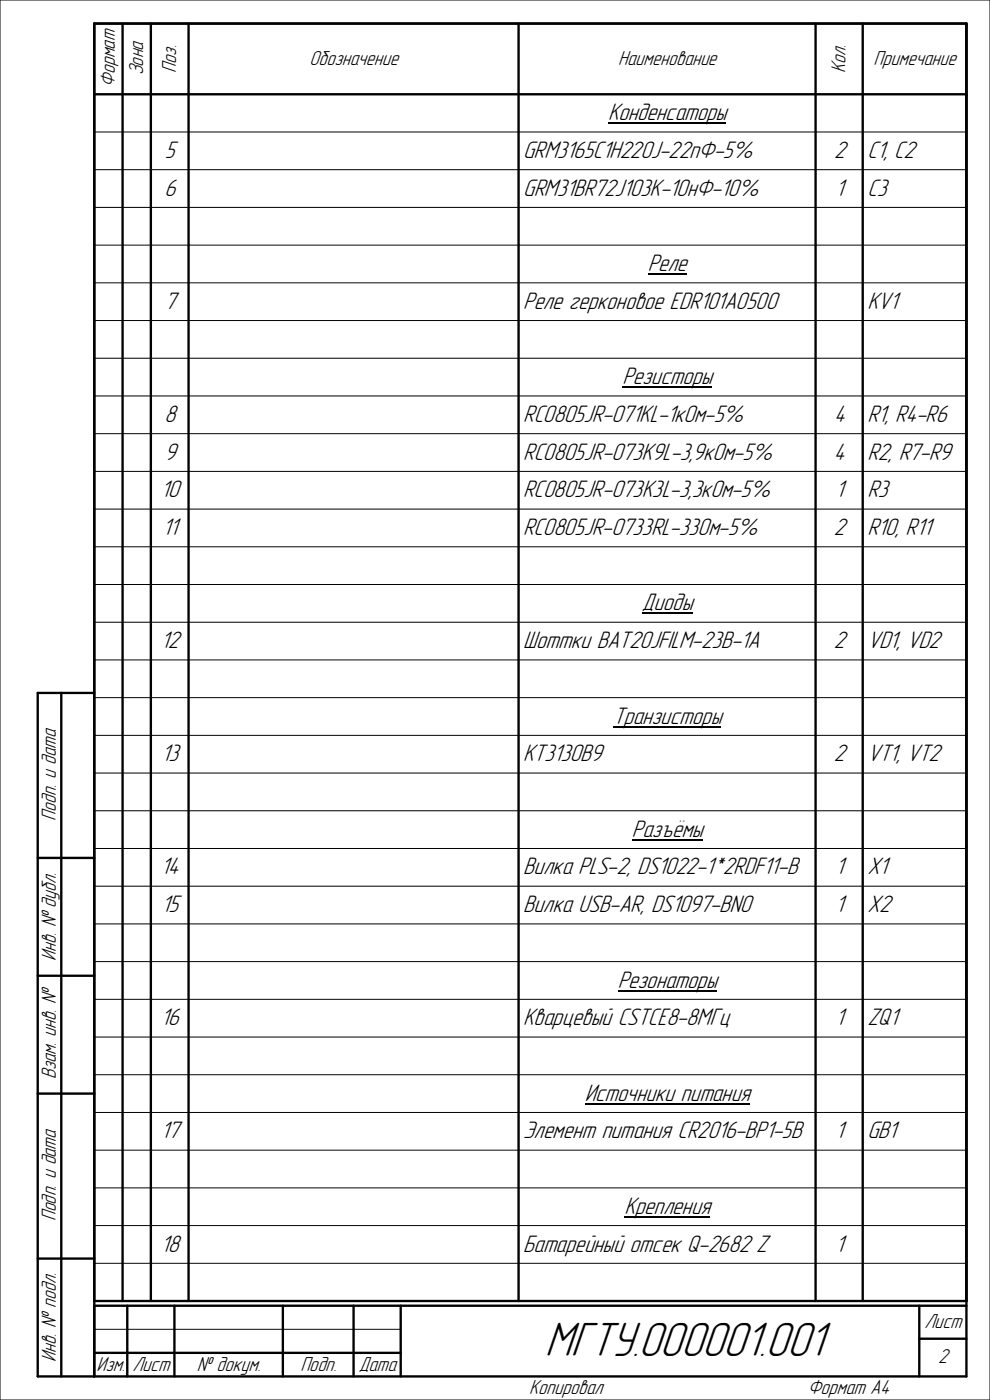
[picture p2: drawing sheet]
<svg xmlns="http://www.w3.org/2000/svg" width="210mm" height="297mm" viewBox="0 0 210 297" stroke-linecap="round" stroke-linejoin="round" font-family="sans-serif">
<defs><g id="words">
<text font-size="10.8" x="115.6" y="287.6">МГТУ.000001.001</text>
<g font-size="5.3">
<text x="129" y="25.5">Конденсаторы</text>
<text x="35" y="33.5">5</text>
<text x="111" y="33.5">GRM3165C1H220J-22пФ-5%</text>
<text x="176.9" y="33.5">2</text>
<text x="184" y="33.5">С1, C2</text>
<text x="34.9" y="41.5">6</text>
<text x="111" y="41.5">GRM31BR72J103K-10нФ-10%</text>
<text x="177.2" y="41.5">1</text>
<text x="184" y="41.5">С3</text>
<text x="137.4" y="57.5">Реле</text>
<text x="34.9" y="65.5">7</text>
<text x="111" y="65.5">Реле герконовое EDR101A0500</text>
<text x="184" y="65.5">KV1</text>
<text x="132" y="81.5">Резисторы</text>
<text x="34.9" y="89.5">8</text>
<text x="111" y="89.5">RC0805JR-071KL-1кОм-5%</text>
<text x="176.9" y="89.5">4</text>
<text x="184" y="89.5">R1, R4-R6</text>
<text x="34.9" y="97.5">9</text>
<text x="111" y="97.5">RC0805JR-073K9L-3,9кОм-5%</text>
<text x="176.9" y="97.5">4</text>
<text x="184" y="97.5">R2, R7-R9</text>
<text x="34.1" y="105.5">10</text>
<text x="111" y="105.5">RC0805JR-073K3L-3,3кОм-5%</text>
<text x="177.3" y="105.5">1</text>
<text x="184" y="105.5">R3</text>
<text x="34.5" y="113.5">11</text>
<text x="111" y="113.5">RC0805JR-0733RL-33Ом-5%</text>
<text x="176.9" y="113.5">2</text>
<text x="184" y="113.5">R10, R11</text>
<text x="136.2" y="129.5">Диоды</text>
<text x="34.1" y="137.5">12</text>
<text x="111" y="137.5">Шоттки BAT20JFILM-23B-1A</text>
<text x="176.9" y="137.5">2</text>
<text x="184" y="137.5">VD1, VD2</text>
<text x="130" y="153.5">Транзисторы</text>
<text x="34.2" y="161.5">13</text>
<text x="111" y="161.5">КТ3130В9</text>
<text x="176.9" y="161.5">2</text>
<text x="184" y="161.5">VT1, VT2</text>
<text x="134.1" y="177.5">Разъёмы</text>
<text x="34.1" y="185.5">14</text>
<text x="111" y="185.5">Вилка PLS-2, DS1022-1*2RDF11-B</text>
<text x="177.2" y="185.5">1</text>
<text x="184" y="185.5">X1</text>
<text x="34.2" y="193.5">15</text>
<text x="111" y="193.5">Вилка USB-AR, DS1097-BN0</text>
<text x="177.2" y="193.5">1</text>
<text x="184" y="193.5">X2</text>
<text x="131.1" y="209.5">Резонаторы</text>
<text x="34.1" y="217.5">16</text>
<text x="111" y="217.5">Кварцевый CSTCE8-8МГц</text>
<text x="177.3" y="217.5">1</text>
<text x="184" y="217.5">ZQ1</text>
<text x="124" y="233.5">Источники питания</text>
<text x="34.1" y="241.5">17</text>
<text x="111" y="241.5">Элемент питания CR2016-BP1-5В</text>
<text x="177.2" y="241.5">1</text>
<text x="184" y="241.5">GB1</text>
<text x="132.5" y="257.5">Крепления</text>
<text x="34.1" y="265.5">18</text>
<text x="111" y="265.5">Батарейный отсек Q-2682 Z</text>
<text x="177.2" y="265.5">1</text>
</g>
<g font-size="4.5">
<text x="30.4" y="16" transform="rotate(-90 30.4 16)">Зона</text>
<text x="37.3" y="15.4" transform="rotate(-90 37.3 15.4)">Поз.</text>
<text x="65.7" y="13.8">Обозначение</text>
<text x="131.1" y="13.8">Наименование</text>
<text x="179.4" y="15.5" transform="rotate(-90 179.4 15.5)">Кол.</text>
<text x="185.3" y="13.8">Примечание</text>
<text x="24.3" y="18.5" transform="rotate(-90 24.3 18.5)">Формат</text>
<text x="11.9" y="174.1" transform="rotate(-90 11.9 174.1)">Подп. и дата</text>
<text x="11.9" y="203.9" transform="rotate(-90 11.9 203.9)">Инв. № дубл.</text>
<text x="11.9" y="228.9" transform="rotate(-90 11.9 228.9)">Взам. инв. №</text>
<text x="11.9" y="259.1" transform="rotate(-90 11.9 259.1)">Подп. и дата</text>
<text x="196.1" y="281.8">Лист</text>
<text x="11.9" y="288.9" transform="rotate(-90 11.9 288.9)">Инв. № подл.</text>
<text x="20.5" y="290.8">Изм. Лист</text>
<text x="41.8" y="290.8">№ докум.</text>
<text x="63.7" y="290.8">Подп.</text>
<text x="76.1" y="290.8">Дата</text>
<text x="199.1" y="289.3">2</text>
<text x="112.3" y="295.8">Копировал</text>
<text x="171.4" y="295.8">Формат А4</text>
</g>
</g></defs>
<g fill="none" stroke="#000" stroke-width=".21">
<path d="M0 0h210v297h-210zM20 28h185M20 36h185M20 44h185M20 52h185M20 60h185M20 68h185M20 76h185M20 84h185M20 92h185M20 100h185M20 108h185"/>
<path d="M20 116h185M20 124h185M20 132h185M20 140h185M20 148h185M20 156h185M20 164h185M20 172h185M20 180h185M20 188h185M20 196h185M20 204h185"/>
<path d="M20 212h185M20 220h185M20 228h185M20 236h185M20 244h185M20 252h185M20 260h185M20 268h185M20 276h185M20 282h65"/>
</g>
<g fill="none" stroke="#000" stroke-width=".5">
<path d="M20 20h185M26 5v271M32 5v271M40 5v271M110 5v271M173 5v271M183 5v271M13 147v145M20 147h-12v145h197v-287h-185v287M8 182h12M8 207h12M8 232h12"/>
<path d="M8 267h12M20 277h185M20 276h185M27 277v15M37 277v15M60 277v15M75 277v15M85 277v15M195 277v15M20 287h65M195 284h10"/>
</g>
<path d="M129 26.1h25M137.4 58.1h8.2M132 82.1h19M136.2 130.1h10.6M130 154.1h23M134.1 178.1h14.9M131.1 210.1h20.9M124 234.1h35M132.5 258.1h18.1" fill="none" stroke="#000" stroke-width=".25"/>
<use href="#words"/>
</svg>
